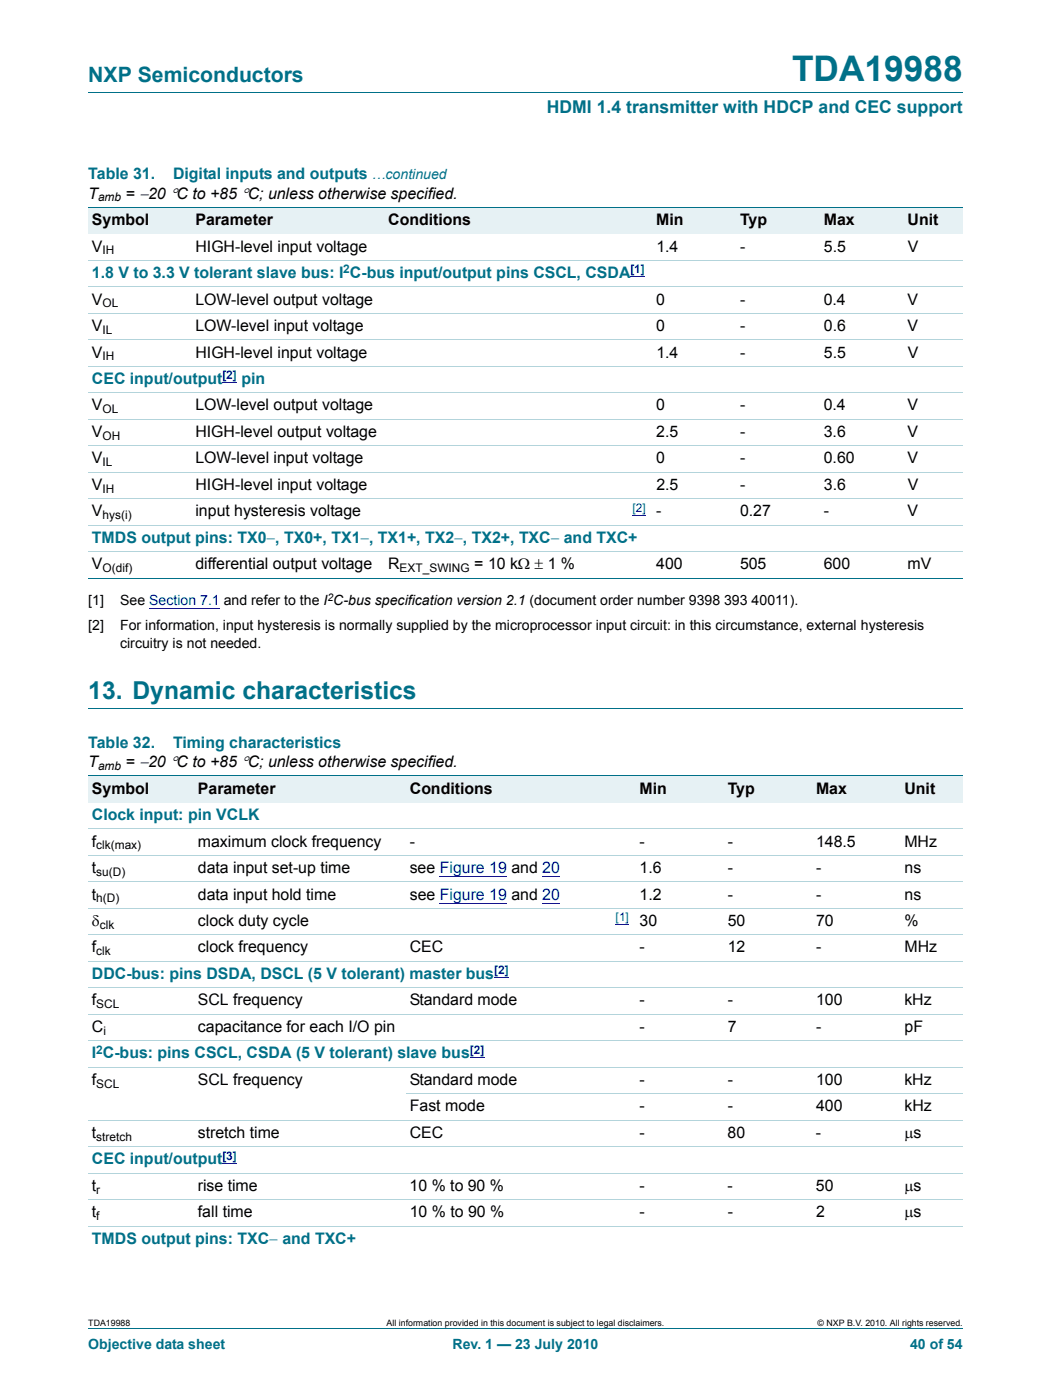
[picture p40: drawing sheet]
<svg xmlns="http://www.w3.org/2000/svg" width="210mm" height="280mm" viewBox="0 0 210 280" stroke-linecap="round" stroke-linejoin="round" font-family="sans-serif">
<defs><g id="words">
<text font-size="7" fill="#007088" x="158.2" y="16.2">TDA19988</text>
<text font-size="4.9" fill="#007088" x="17.6" y="139.6">13. Dynamic characteristics</text>
<text font-size="4.2" fill="#007088" x="17.6" y="16.4">NXP Semiconductors</text>
<text font-size="3.5" fill="#007088" x="109.2" y="22.6">HDMI 1.4 transmitter with HDCP and CEC support</text>
<g font-size="3.2" fill="#007088">
<text x="17.6" y="35.8">Table 31.</text>
<text x="34.6" y="35.8">Digital inputs and outputs</text>
<text x="18.4" y="55.6">1.8 V to 3.3 V tolerant slave bus: I C-bus input/output pins CSCL, CSDA</text>
<text x="18.4" y="76.7">CEC input/output</text>
<text x="48.2" y="76.7">pin</text>
<text x="18.4" y="108.5">TMDS output pins: TX0−, TX0+, TX1−, TX1+, TX2−, TX2+, TXC− and TXC+</text>
<text x="17.6" y="149.4">Table 32.</text>
<text x="34.6" y="149.4">Timing characteristics</text>
<text x="18.4" y="163.9">Clock input: pin VCLK</text>
<text x="18.4" y="195.6">DDC-bus: pins DSDA, DSCL (5 V tolerant) master bus</text>
<text x="18.4" y="211.5">I C-bus: pins CSCL, CSDA (5 V tolerant) slave bus</text>
<text x="18.4" y="232.7">CEC input/output</text>
<text x="18.4" y="248.5">TMDS output pins: TXC− and TXC+</text>
</g>
<g font-size="3.2">
<text x="17.6" y="39.7">T</text>
<text x="25.1" y="39.7">= −20 °C to +85 °C; unless otherwise specified.</text>
<text x="18.4" y="45">Symbol</text>
<text x="39" y="45">Parameter</text>
<text x="77.5" y="45">Conditions</text>
<text x="131.1" y="45">Min</text>
<text x="147.8" y="45">Typ</text>
<text x="164.5" y="45">Max</text>
<text x="181.3" y="45">Unit</text>
<text x="18.4" y="50.3">V</text>
<text x="39" y="50.3">HIGH-level input voltage</text>
<text x="131.1" y="50.3">1.4</text>
<text x="147.8" y="50.3">-</text>
<text x="164.6" y="50.3">5.5</text>
<text x="181.3" y="50.3">V</text>
<text x="18.4" y="60.9">V</text>
<text x="39" y="60.9">LOW-level output voltage</text>
<text x="131.1" y="60.9">0</text>
<text x="147.8" y="60.9">-</text>
<text x="164.5" y="60.9">0.4</text>
<text x="181.3" y="60.9">V</text>
<text x="18.4" y="66.1">V</text>
<text x="18.4" y="71.4">V</text>
<text x="39" y="66.1">LOW-level input voltage</text>
<text x="39" y="71.4">HIGH-level input voltage</text>
<text x="131.1" y="66.1">0</text>
<text x="131.1" y="71.4">1.4</text>
<text x="147.8" y="66.1">-</text>
<text x="147.8" y="71.4">-</text>
<text x="164.5" y="66.1">0.6</text>
<text x="164.6" y="71.4">5.5</text>
<text x="181.3" y="66.1">V</text>
<text x="181.3" y="71.4">V</text>
<text x="18.4" y="82">V</text>
<text x="39" y="82">LOW-level output voltage</text>
<text x="131.1" y="82">0</text>
<text x="147.8" y="82">-</text>
<text x="164.5" y="82">0.4</text>
<text x="181.3" y="82">V</text>
<text x="18.4" y="87.3">V</text>
<text x="39" y="87.3">HIGH-level output voltage</text>
<text x="131.1" y="87.3">2.5</text>
<text x="147.8" y="87.3">-</text>
<text x="164.5" y="87.3">3.6</text>
<text x="181.3" y="87.3">V</text>
<text x="18.4" y="92.6">V</text>
<text x="39" y="92.6">LOW-level input voltage</text>
<text x="131.1" y="92.6">0</text>
<text x="147.8" y="92.6">-</text>
<text x="164.5" y="92.6">0.60</text>
<text x="181.3" y="92.6">V</text>
<text x="18.4" y="97.9">V</text>
<text x="39" y="97.9">HIGH-level input voltage</text>
<text x="131.1" y="97.9">2.5</text>
<text x="147.8" y="97.9">-</text>
<text x="164.6" y="97.9">3.6</text>
<text x="181.3" y="97.9">V</text>
<text x="18.4" y="103.2">V</text>
<text x="39" y="103.2">input hysteresis voltage</text>
<text x="131.1" y="103.2">-</text>
<text x="147.8" y="103.2">0.27</text>
<text x="164.5" y="103.2">-</text>
<text x="181.3" y="103.2">V</text>
<text x="18.4" y="113.8">V</text>
<text x="39" y="113.8">differential output voltage</text>
<text x="77.5" y="113.8">R</text>
<text x="94.7" y="113.8">= 10 kΩ ± 1 %</text>
<text x="131.1" y="113.8">400</text>
<text x="147.8" y="113.8">505</text>
<text x="164.5" y="113.8">600</text>
<text x="181.3" y="113.8">mV</text>
<text x="17.6" y="153.3">T</text>
<text x="25.1" y="153.3">= −20 °C to +85 °C; unless otherwise specified.</text>
<text x="18.4" y="158.6">Symbol</text>
<text x="39.5" y="158.6">Parameter</text>
<text x="81.9" y="158.6">Conditions</text>
<text x="127.7" y="158.6">Min</text>
<text x="145.4" y="158.6">Typ</text>
<text x="163" y="158.6">Max</text>
<text x="180.6" y="158.6">Unit</text>
<text x="18.4" y="169.2">f</text>
<text x="39.5" y="169.2">maximum clock frequency</text>
<text x="81.8" y="169.2">-</text>
<text x="127.7" y="169.2">-</text>
<text x="145.3" y="169.2">-</text>
<text x="163" y="169.2">148.5</text>
<text x="180.6" y="169.2">MHz</text>
<text x="18.4" y="179.7">t</text>
<text x="18.4" y="174.5">t</text>
<text x="39.5" y="174.5">data input set-up time</text>
<text x="39.5" y="179.7">data input hold time</text>
<text x="81.8" y="174.5">see Figure 19 and 20</text>
<text x="81.9" y="179.7">see Figure 19 and 20</text>
<text x="127.7" y="174.5">1.6</text>
<text x="127.7" y="179.7">1.2</text>
<text x="145.4" y="179.7">-</text>
<text x="145.4" y="174.5">-</text>
<text x="163" y="179.7">-</text>
<text x="163" y="174.5">-</text>
<text x="180.6" y="179.7">ns</text>
<text x="180.6" y="174.5">ns</text>
<text x="18.4" y="185">δ</text>
<text x="39.5" y="185">clock duty cycle</text>
<text x="127.7" y="185">30</text>
<text x="145.4" y="185">50</text>
<text x="163" y="185">70</text>
<text x="180.6" y="185">%</text>
<text x="18.4" y="190.3">f</text>
<text x="39.5" y="190.3">clock frequency</text>
<text x="81.9" y="190.3">CEC</text>
<text x="127.7" y="190.3">-</text>
<text x="145.4" y="190.3">12</text>
<text x="163" y="190.3">-</text>
<text x="180.6" y="190.3">MHz</text>
<text x="18.4" y="200.9">f</text>
<text x="39.5" y="200.9">SCL frequency</text>
<text x="81.8" y="200.9">Standard mode</text>
<text x="127.7" y="200.9">-</text>
<text x="145.3" y="200.9">-</text>
<text x="163" y="200.9">100</text>
<text x="180.6" y="200.9">kHz</text>
<text x="18.4" y="206.2">C</text>
<text x="39.5" y="206.2">capacitance for each I/O pin</text>
<text x="127.7" y="206.2">-</text>
<text x="145.4" y="206.2">7</text>
<text x="163" y="206.2">-</text>
<text x="180.6" y="206.2">pF</text>
<text x="18.4" y="216.8">f</text>
<text x="39.5" y="216.8">SCL frequency</text>
<text x="81.8" y="216.8">Standard mode</text>
<text x="127.7" y="216.8">-</text>
<text x="145.3" y="216.8">-</text>
<text x="163" y="216.8">100</text>
<text x="180.6" y="216.8">kHz</text>
<text x="18.4" y="227.4">t</text>
<text x="39.5" y="227.4">stretch time</text>
<text x="81.8" y="227.4">CEC</text>
<text x="81.9" y="222.1">Fast mode</text>
<text x="127.7" y="227.4">-</text>
<text x="127.7" y="222.1">-</text>
<text x="145.3" y="227.4">80</text>
<text x="145.4" y="222.1">-</text>
<text x="163" y="227.4">-</text>
<text x="163" y="222.1">400</text>
<text x="180.6" y="227.4">μs</text>
<text x="180.6" y="222.1">kHz</text>
<text x="18.4" y="238">t</text>
<text x="39.5" y="238">rise time</text>
<text x="81.8" y="238">10 % to 90 %</text>
<text x="127.7" y="238">-</text>
<text x="145.3" y="238">-</text>
<text x="163" y="238">50</text>
<text x="180.6" y="238">μs</text>
<text x="18.4" y="243.2">t</text>
<text x="39.5" y="243.2">fall time</text>
<text x="81.8" y="243.2">10 % to 90 %</text>
<text x="127.7" y="243.2">-</text>
<text x="145.3" y="243.2">-</text>
<text x="163" y="243.2">2</text>
<text x="180.6" y="243.2">μs</text>
</g>
<g font-size="2.8" fill="#007088">
<text x="74.2" y="35.8">…continued</text>
<text x="17.6" y="269.5">Objective data sheet</text>
<text x="90.4" y="269.5">Rev. 1 — 23 July 2010</text>
<text x="181.8" y="269.5">40 of 54</text>
</g>
<g font-size="2.8">
<text x="17.6" y="125.9">[2]</text>
<text x="17.6" y="120.9">[1]</text>
<text x="24" y="120.9">See Section 7.1 and refer to the I C-bus specification version 2.1 (document order number 9398 393 40011).</text>
<text x="24" y="125.9">For information, input hysteresis is normally supplied by the microprocessor input circuit: in this circumstance, external hysteresis</text>
<text x="24" y="129.4">circuitry is not needed.</text>
</g>
<g font-size="2.4">
<text x="19.6" y="40.3">amb</text>
<text x="20.5" y="50.8">IH</text>
<text x="20.5" y="61.4">OL</text>
<text x="20.5" y="66.7">IL</text>
<text x="20.5" y="72">IH</text>
<text x="20.5" y="82.6">OL</text>
<text x="20.5" y="87.9">OH</text>
<text x="20.5" y="93.2">IL</text>
<text x="20.5" y="98.5">IH</text>
<text x="20.5" y="103.8">hys(i)</text>
<text x="20.5" y="114.3">O(dif)</text>
<text x="79.8" y="114.3">EXT_SWING</text>
<text x="19.6" y="153.9">amb</text>
<text x="19.2" y="169.7">clk(max)</text>
<text x="19.2" y="175">su(D)</text>
<text x="19.2" y="180.3">h(D)</text>
<text x="19.9" y="185.6">clk</text>
<text x="19.2" y="190.9">clk</text>
<text x="19.2" y="201.5">SCL</text>
<text x="20.6" y="206.8">i</text>
<text x="19.2" y="217.4">SCL</text>
<text x="19.2" y="227.9">stretch</text>
<text x="19.2" y="238.5">r</text>
<text x="19.2" y="243.8">f</text>
</g>
<g font-size="2.4" fill="#007088">
<text x="68.6" y="54.6">2</text>
<text x="19.2" y="210.5">2</text>
</g>
<g font-size="2.4" fill="#00f">
<text x="125.9" y="54.6">[1]</text>
<text x="44.4" y="75.8">[2]</text>
<text x="126.3" y="102.2">[2]</text>
<text x="123" y="184.1">[1]</text>
<text x="98.7" y="194.7">[2]</text>
<text x="93.8" y="210.5">[2]</text>
<text x="44.4" y="231.7">[3]</text>
</g>
<text font-size="2.1" x="65.4" y="120.1">2</text>
<g font-size="1.8">
<text x="17.6" y="264.9">TDA19988</text>
<text x="77.2" y="264.9">All information provided in this document is subject to legal disclaimers.</text>
<text x="163.3" y="264.9">© NXP B.V. 2010. All rights reserved.</text>
</g>
</g></defs>
<path d="M17.6 18.5h174.7M17.6 141.6h174.7M17.6 265.5h174.7" fill="none" stroke="#007088" stroke-width=".2"/>
<path d="M125.9 55.3h2.9M44.4 76.5h2.9M126.3 102.9h2.6M29.8 121.6h14.1" fill="none" stroke="#00f" stroke-width=".2"/>
<g fill="#e6f1f4">
<path d="M17.6 41.4h20.7v5.3h-20.7z"/>
<path d="M38.3 41.4h38.5v5.3h-38.5z"/>
<path d="M76.8 41.4h43.5v5.3h-43.5z"/>
<path d="M120.3 41.4h26.8v5.3h-26.8z"/>
<path d="M147.1 41.4h16.7v5.3h-16.7z"/>
<path d="M163.8 41.4h16.8v5.3h-16.8z"/>
<path d="M180.6 41.4h11.7v5.3h-11.7z"/>
</g>
<path d="M17.6 41.4h174.7M17.6 115.5h174.7" fill="none" stroke="#007088" stroke-width=".2"/>
<path d="M17.6 52h174.7M17.6 57.3h174.7M17.6 62.6h174.7M17.6 67.9h174.7M17.6 73.2h174.7M17.6 78.5h174.7M17.6 83.8h174.7M17.6 89.1h174.7M17.6 94.4h174.7M17.6 99.7h174.7M17.6 104.9h174.7M17.6 110.2h174.7" fill="none" stroke="#b3d4db" stroke-width=".2"/>
<g fill="#e6f1f4">
<path d="M17.6 155h21.2v5.3h-21.2z"/>
<path d="M38.8 155h42.3v5.3h-42.3z"/>
<path d="M81.1 155h35.3v5.3h-35.3z"/>
<path d="M116.4 155h28.3v5.3h-28.3z"/>
<path d="M144.7 155h17.6v5.3h-17.6z"/>
<path d="M162.3 155h17.6v5.3h-17.6z"/>
<path d="M179.9 155h12.4v5.3h-12.4z"/>
</g>
<path d="M87.8 175.2h13.4M108.3 175.2h3.5M87.8 180.4h13.4M98.7 195.4h2.9M108.3 180.4h3.5M123 184.8h2.6M93.8 211.2h3M44.4 232.4h2.9" fill="none" stroke="#00f" stroke-width=".2"/>
<path d="M17.6 155h174.7" fill="none" stroke="#007088" stroke-width=".2"/>
<g fill="none" stroke="#b3d4db" stroke-width=".2">
<path d="M17.6 165.6h174.7M17.6 170.9h174.7M17.6 176.2h174.7M17.6 181.5h174.7M17.6 186.8h174.7M17.6 192.1h174.7M17.6 197.4h174.7M17.6 202.7h174.7M17.6 208h174.7M17.6 213.3h174.7M81.1 218.5h111.2M17.6 223.8h174.7"/>
<path d="M17.6 229.1h174.7M17.6 234.4h174.7M17.6 239.7h174.7M17.6 245h174.7"/>
</g>
<use href="#words"/>
</svg>
